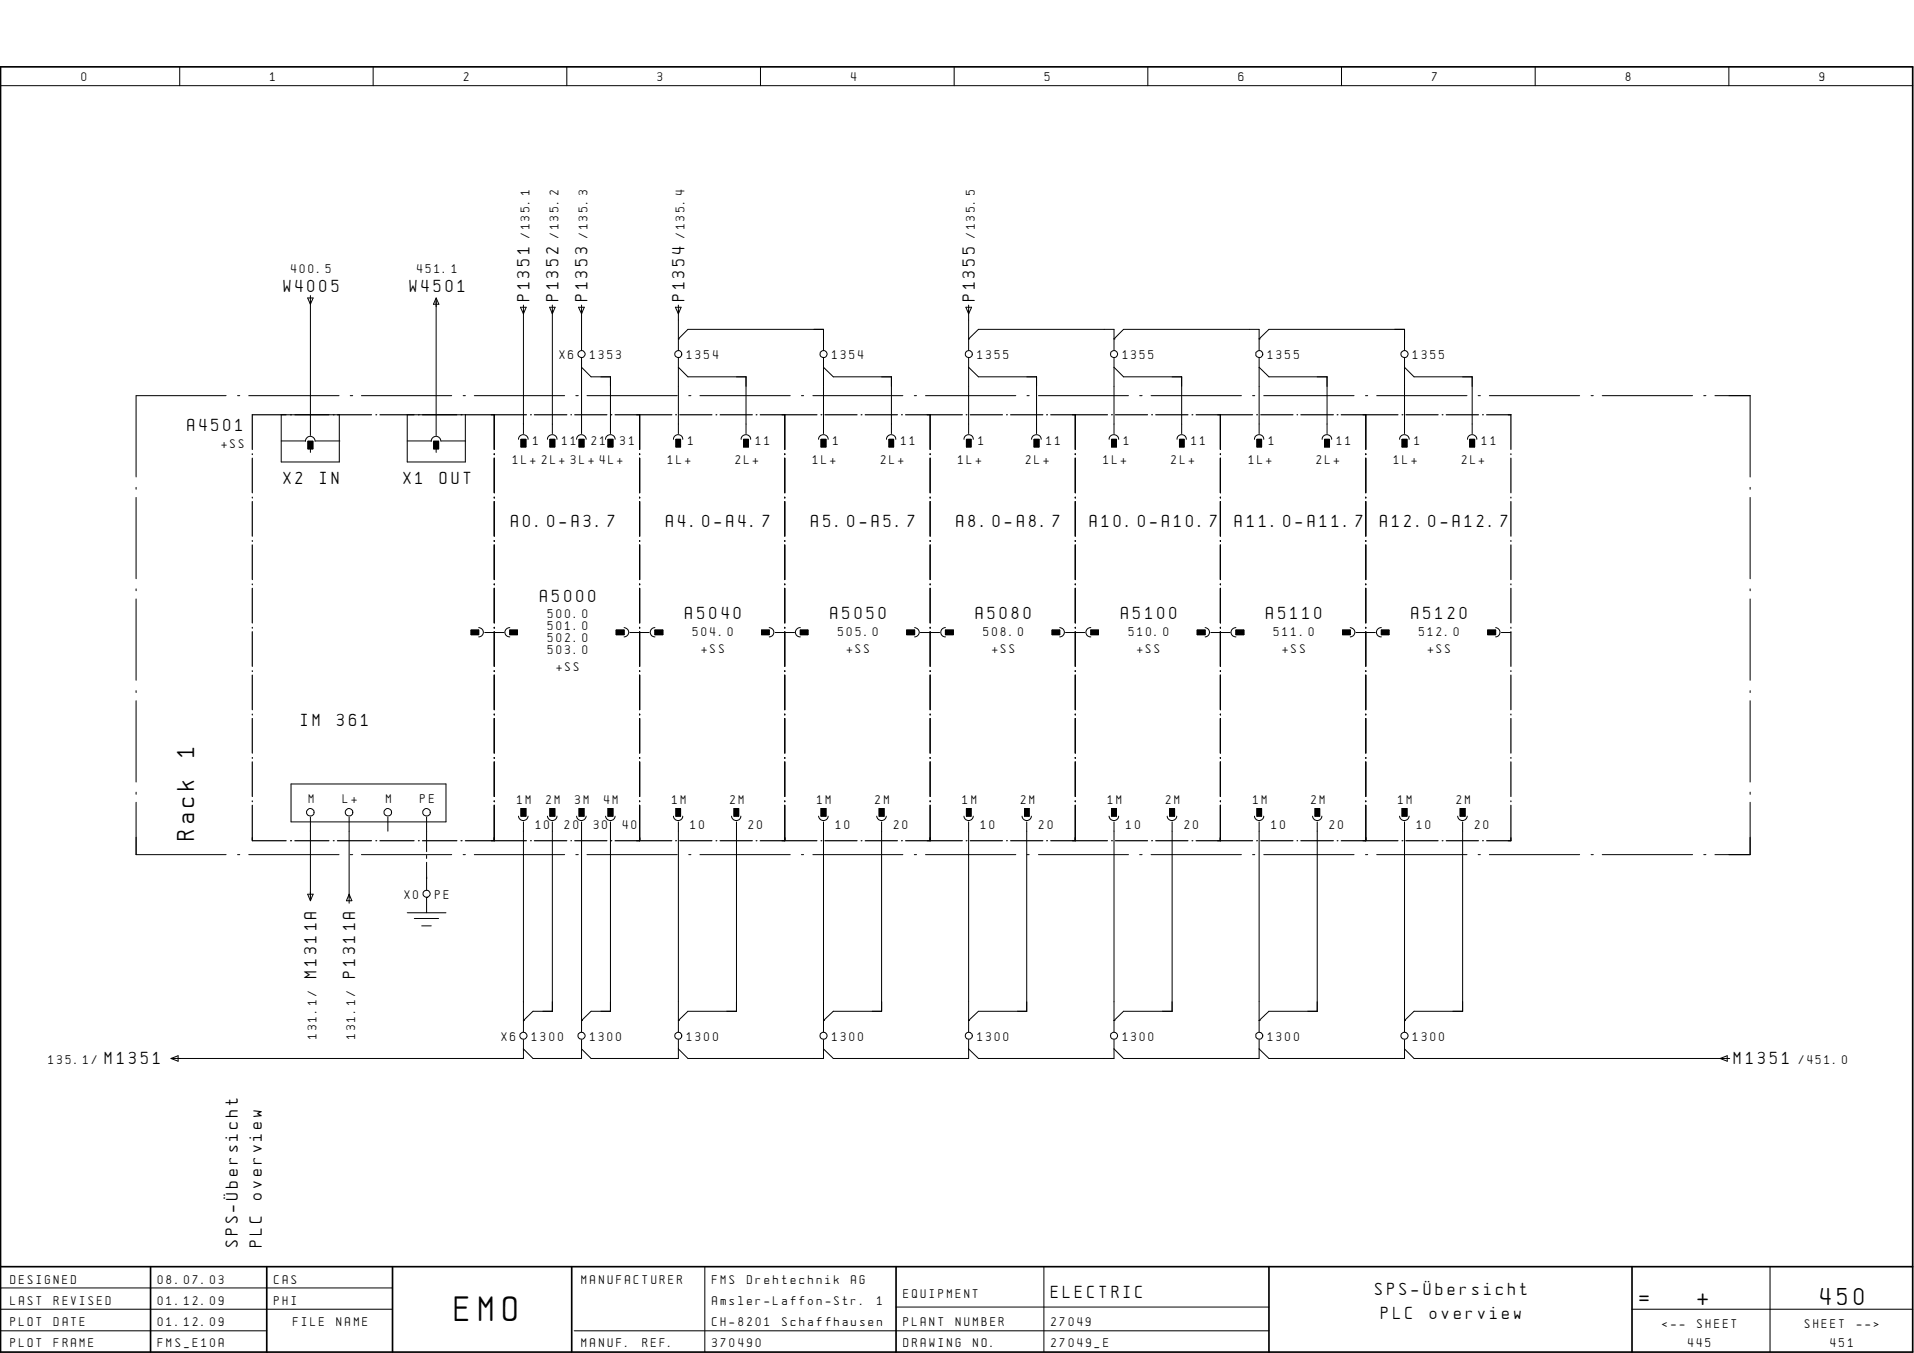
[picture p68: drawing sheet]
<svg xmlns="http://www.w3.org/2000/svg" width="297mm" height="210mm" viewBox="0 0 297 210" stroke-linecap="round" stroke-linejoin="round" font-family="sans-serif">
<defs><g id="words">
<text font-size="4.4" x="70.6" y="205">EMO</text>
<g font-size="3">
<text x="30.1" y="117.5" transform="rotate(-90 30.1 117.5)">1</text>
<text x="30.1" y="130.3" transform="rotate(-90 30.1 130.3)">Rack</text>
<text x="254.4" y="202.4">=</text>
<text x="263.4" y="202.4">+</text>
<text x="282.5" y="202.4">450</text>
</g>
<g font-size="2.2">
<text x="44" y="45.3">W4005</text>
<text x="63.5" y="45.3">W4501</text>
<text x="82.2" y="46.7" transform="rotate(-90 82.2 46.7)">P1351</text>
<text x="86.7" y="46.7" transform="rotate(-90 86.7 46.7)">P1352</text>
<text x="91.2" y="46.7" transform="rotate(-90 91.2 46.7)">P1353</text>
<text x="106.2" y="46.7" transform="rotate(-90 106.2 46.7)">P1354</text>
<text x="151.3" y="46.7" transform="rotate(-90 151.3 46.7)">P1355</text>
<text x="29.1" y="66.9">A4501</text>
<text x="44" y="75">X2</text>
<text x="49.6" y="75">IN</text>
<text x="62.6" y="75">X1</text>
<text x="68.2" y="75">OUT</text>
<text x="79.3" y="81.8">A0.0-A3.7</text>
<text x="103.4" y="81.8">A4.0-A4.7</text>
<text x="125.9" y="81.8">A5.0-A5.7</text>
<text x="148.5" y="81.8">A8.0-A8.7</text>
<text x="169.1" y="81.8">A10.0-A10.7</text>
<text x="191.6" y="81.8">A11.0-A11.7</text>
<text x="214.2" y="81.8">A12.0-A12.7</text>
<text x="83.8" y="93.3">A5000</text>
<text x="106.3" y="96.1">A5040</text>
<text x="128.9" y="96.1">A5050</text>
<text x="151.4" y="96.1">A5080</text>
<text x="174" y="96.1">A5100</text>
<text x="196.5" y="96.1">A5110</text>
<text x="219.1" y="96.1">A5120</text>
<text x="46.7" y="112.7">IM</text>
<text x="52.3" y="112.7">361</text>
<text x="49.1" y="151.7" transform="rotate(-90 49.1 151.7)">M1311A</text>
<text x="55.1" y="151.7" transform="rotate(-90 55.1 151.7)">P1311A</text>
<text x="16.3" y="165.1">M1351</text>
<text x="269.1" y="165.1">M1351</text>
<text x="40.6" y="186.1" transform="rotate(-90 40.6 186.1)">overview</text>
<text x="36.9" y="193.5" transform="rotate(-90 36.9 193.5)">SPS-šbersicht</text>
<text x="40.6" y="193.5" transform="rotate(-90 40.6 193.5)">PLC</text>
<text x="163.1" y="201.3">ELECTRIC</text>
<text x="213.4" y="201">SPS-šbersicht</text>
<text x="214.4" y="204.6">PLC</text>
<text x="221.9" y="204.6">overview</text>
</g>
<g font-size="1.6">
<text x="12.7" y="12.6">0</text>
<text x="41.9" y="12.6">1</text>
<text x="72" y="12.6">2</text>
<text x="102.1" y="12.6">3</text>
<text x="132.1" y="12.6">4</text>
<text x="162.1" y="12.6">5</text>
<text x="192.2" y="12.6">6</text>
<text x="222.2" y="12.6">7</text>
<text x="252.3" y="12.6">8</text>
<text x="282.4" y="12.6">9</text>
<text x="82.2" y="36.9" transform="rotate(-90 82.2 36.9)">/135.1</text>
<text x="86.7" y="36.9" transform="rotate(-90 86.7 36.9)">/135.2</text>
<text x="91.2" y="36.9" transform="rotate(-90 91.2 36.9)">/135.3</text>
<text x="106.2" y="36.9" transform="rotate(-90 106.2 36.9)">/135.4</text>
<text x="151.3" y="36.9" transform="rotate(-90 151.3 36.9)">/135.5</text>
<text x="45.2" y="42.3">400.5</text>
<text x="64.7" y="42.3">451.1</text>
<text x="86.8" y="55.8">X6</text>
<text x="91.6" y="55.8">1353</text>
<text x="106.6" y="55.8">1354</text>
<text x="129.2" y="55.8">1354</text>
<text x="151.7" y="55.8">1355</text>
<text x="174.2" y="55.8">1355</text>
<text x="196.8" y="55.8">1355</text>
<text x="219.3" y="55.8">1355</text>
<text x="34.4" y="69.5">+SS</text>
<text x="79.6" y="71.9">1L+ 2L+ 3L+ 4L+</text>
<text x="82.8" y="69">1</text>
<text x="87.2" y="69">11</text>
<text x="91.8" y="69">21</text>
<text x="96.3" y="69">31</text>
<text x="103.6" y="71.9">1L+</text>
<text x="106.8" y="69">1</text>
<text x="114.1" y="71.9">2L+</text>
<text x="117.3" y="69">11</text>
<text x="126.2" y="71.9">1L+</text>
<text x="129.3" y="69">1</text>
<text x="136.7" y="71.9">2L+</text>
<text x="139.9" y="69">11</text>
<text x="148.7" y="71.9">1L+</text>
<text x="151.8" y="69">1</text>
<text x="159.2" y="71.9">2L+</text>
<text x="162.4" y="69">11</text>
<text x="171.2" y="71.9">1L+</text>
<text x="174.4" y="69">1</text>
<text x="181.8" y="71.9">2L+</text>
<text x="184.9" y="69">11</text>
<text x="193.8" y="71.9">1L+</text>
<text x="196.9" y="69">1</text>
<text x="204.3" y="71.9">2L+</text>
<text x="207.5" y="69">11</text>
<text x="216.3" y="71.9">1L+</text>
<text x="219.5" y="69">1</text>
<text x="226.9" y="71.9">2L+</text>
<text x="230" y="69">11</text>
<text x="85" y="95.9">500.0</text>
<text x="85" y="97.7">501.0</text>
<text x="85" y="99.6">502.0</text>
<text x="85" y="101.4">503.0</text>
<text x="107.5" y="98.7">504.0</text>
<text x="108.9" y="101.3">+SS</text>
<text x="130.1" y="98.7">505.0</text>
<text x="131.4" y="101.3">+SS</text>
<text x="152.6" y="98.7">508.0</text>
<text x="154" y="101.3">+SS</text>
<text x="175.2" y="98.7">510.0</text>
<text x="176.5" y="101.3">+SS</text>
<text x="197.7" y="98.7">511.0</text>
<text x="199" y="101.3">+SS</text>
<text x="220.3" y="98.7">512.0</text>
<text x="221.6" y="101.3">+SS</text>
<text x="86.4" y="104.1">+SS</text>
<text x="47.9" y="124.6">M</text>
<text x="53.2" y="124.6">L+</text>
<text x="59.9" y="124.6">M</text>
<text x="65.2" y="124.6">PE</text>
<text x="80.3" y="124.7">1M</text>
<text x="84.7" y="124.7">2M</text>
<text x="89.3" y="124.7">3M</text>
<text x="93.8" y="124.7">4M</text>
<text x="104.3" y="124.7">1M</text>
<text x="113.3" y="124.7">2M</text>
<text x="126.8" y="124.7">1M</text>
<text x="135.8" y="124.7">2M</text>
<text x="149.4" y="124.7">1M</text>
<text x="158.4" y="124.7">2M</text>
<text x="171.9" y="124.7">1M</text>
<text x="180.9" y="124.7">2M</text>
<text x="194.5" y="124.7">1M</text>
<text x="203.5" y="124.7">2M</text>
<text x="217" y="124.7">1M</text>
<text x="226" y="124.7">2M</text>
<text x="83.1" y="128.6">10</text>
<text x="87.6" y="128.6">20</text>
<text x="92.2" y="128.6">30</text>
<text x="96.6" y="128.6">40</text>
<text x="107.1" y="128.6">10</text>
<text x="116.2" y="128.6">20</text>
<text x="129.7" y="128.6">10</text>
<text x="138.7" y="128.6">20</text>
<text x="152.2" y="128.6">10</text>
<text x="161.2" y="128.6">20</text>
<text x="174.8" y="128.6">10</text>
<text x="183.8" y="128.6">20</text>
<text x="197.3" y="128.6">10</text>
<text x="206.3" y="128.6">20</text>
<text x="219.9" y="128.6">10</text>
<text x="228.9" y="128.6">20</text>
<text x="62.8" y="139.5">X0</text>
<text x="67.5" y="139.5">PE</text>
<text x="49.1" y="161.2" transform="rotate(-90 49.1 161.2)">131.1/</text>
<text x="55.1" y="161.2" transform="rotate(-90 55.1 161.2)">131.1/</text>
<text x="77.8" y="161.5">X6</text>
<text x="82.5" y="161.5">1300</text>
<text x="91.6" y="161.5">1300</text>
<text x="106.6" y="161.5">1300</text>
<text x="129.2" y="161.5">1300</text>
<text x="151.7" y="161.5">1300</text>
<text x="174.2" y="161.5">1300</text>
<text x="196.8" y="161.5">1300</text>
<text x="219.3" y="161.5">1300</text>
<text x="7.5" y="165.1">135.1/</text>
<text x="279.1" y="165.1">/451.0</text>
<text x="1.6" y="199.1">DESIGNED</text>
<text x="1.6" y="202.4">LAST</text>
<text x="8.4" y="202.4">REVISED</text>
<text x="24.5" y="199.1">08.07.03</text>
<text x="24.5" y="202.4">01.12.09</text>
<text x="42.5" y="199.1">CAS</text>
<text x="42.5" y="202.4">PHI</text>
<text x="90.3" y="199.1">MANUFACTURER</text>
<text x="110.5" y="202.4">Amsler-Laffon-Str.</text>
<text x="110.5" y="199.1">FMS</text>
<text x="115.9" y="199.1">Drehtechnik</text>
<text x="132.1" y="199.1">AG</text>
<text x="136.1" y="202.4">1</text>
<text x="140.2" y="201.3">EQUIPMENT</text>
<text x="1.6" y="205.7">PLOT</text>
<text x="1.6" y="209">PLOT</text>
<text x="8.4" y="205.7">DATE</text>
<text x="8.4" y="209">FRAME</text>
<text x="24.5" y="205.7">01.12.09</text>
<text x="24.5" y="209">FMS_E10A</text>
<text x="45.5" y="205.7">FILE</text>
<text x="52.2" y="205.7">NAME</text>
<text x="90.3" y="209">MANUF.</text>
<text x="99.7" y="209">REF.</text>
<text x="110.5" y="209">370490</text>
<text x="110.5" y="205.7">CH-8201</text>
<text x="121.4" y="205.7">Schaffhausen</text>
<text x="140.2" y="205.7">PLANT</text>
<text x="140.2" y="209">DRAWING</text>
<text x="148.3" y="205.7">NUMBER</text>
<text x="151" y="209">NO.</text>
<text x="163.1" y="205.7">27049</text>
<text x="163.1" y="209">27049_E</text>
<text x="258" y="206.1">&lt;--</text>
<text x="262" y="209">445</text>
<text x="263.4" y="206.1">SHEET</text>
<text x="280.1" y="206.1">SHEET</text>
<text x="284.1" y="209">451</text>
<text x="288.2" y="206.1">--&gt;</text>
</g>
</g></defs>
<g fill="none" stroke="#000" stroke-width=".16">
<path d="M.1 13.3h296.7M27.9 10.4v2.9M57.9 10.4v2.9M88 10.4v2.9M118 10.4v2.9M148.1 10.4v2.9M178.1 10.4v2.9M208.2 10.4v2.9M238.2 10.4v2.9M268.3 10.4v2.9M47.7 46.2h.9l-.4 1zM48.2 45.8v21.8"/>
<path d="M67.7 46.3v21.3M67.7 46.2l.4 1h-.8zM80.8 47.7h.9l-.5 1zM81.2 47.3v20M85.3 47.7h.8l-.4 1zM85.7 47.3v20M89.8 47.7h.9l-.4 1zM90.3 47.3v7.1M90.3 55.5v11.8M90.3 57l1.4 1.5h3v8.8M104.8 47.7h.9l-.4 1zM105.3 52.6h.1"/>
<path d="M105.3 57l1.5 1.5h9v8.8M105.3 47.3v7.1M105.3 55.5v11.8M105.3 52.6l1.5-1.5h21v3.3M127.8 57l1.5 1.5h9v8.8M127.8 55.5v11.8M149.9 47.7h.9l-.5 1zM150.3 52.6h.1M150.3 57l1.5 1.5h9.1v8.8M150.3 52.6l1.5-1.5h21.1v3.3M150.3 47.3v7.1M150.3 55.5v11.8"/>
<path d="M172.9 52.6h.1M172.9 57l1.5 1.5h9v8.8M172.9 52.6l1.5-1.5h21v3.3M172.9 55.5v11.8M195.1 54.5a.56 .56 0 0 1 .7 0 .56 .56 0 0 1 .2 .6 .58 .58 0 0 1-.6 .4 .58 .58 0 0 1-.5-.3v-.5zM195.4 52.6h.1M195.4 57l1.5 1.5h9v8.8M195.4 52.6l1.5-1.5h21.1v3.3M195.4 55.5v11.8M218 57l1.5 1.5h9v8.8M218 55.5v11.8M21.1 75.6v.3"/>
<path d="M21.1 77.2v12.6M35.1 61.4h-14v12.6M36.9 61.4h.3M38.6 61.4h14M43.6 68.4h3.8M43.6 64.3h9.1v7.4h-9.1zM47.4 68.5a.74 .74 0 0 1 .8-.8 .74 .74 0 0 1 .7 .8M47.8 68.5h.8v1.1h-.8zM48.2 69.6v.6M48.9 68.4h3.8M54.4 61.4h.3M56.1 61.4h14"/>
<path d="M63.2 68.4h3.8M63.2 64.3h9v7.4h-9zM66.9 68.5a.74 .74 0 0 1 .8-.8 .74 .74 0 0 1 .7 .8M67.3 68.5h.8v1.1h-.8zM67.7 69.6v.6M68.5 68.4h3.8M71.9 61.4h.3M73.6 61.4h14M80.5 68.2a.74 .74 0 0 1 .7-.8 .74 .74 0 0 1 .8 .8M80.9 68.2h.7v1.1h-.7zM81.2 68.7h.1M85 68.2a.74 .74 0 0 1 .7-.8 .74 .74 0 0 1 .7 .8"/>
<path d="M85.3 68.2h.8v1.1h-.8zM85.7 68.7h.1M89.4 61.4h.3M89.5 68.2a.74 .74 0 0 1 .7-.8 .74 .74 0 0 1 .8 .8M89.9 68.2h.7v1.1h-.7zM90.3 68.7h.1M91.1 61.4h14M94 68.2a.74 .74 0 0 1 .7-.8 .74 .74 0 0 1 .8 .8M94.4 68.2h.7v1.1h-.7zM94.7 68.7h.1M104.5 68.2a.72 .72 0 0 1 .7-.8 .72 .72 0 0 1 .8 .8M104.9 68.2h.7v1.1h-.7z"/>
<path d="M105.3 68.7h.1M106.9 61.4h.3M108.6 61.4h14M115 68.2a.74 .74 0 0 1 .8-.8 .74 .74 0 0 1 .7 .8M115.4 68.2h.8v1.1h-.8zM115.8 68.7h.1M124.4 61.4h.3M126.1 61.4h14M127 68.2a.74 .74 0 0 1 .8-.8 .74 .74 0 0 1 .7 .8M127.4 68.2h.8v1.1h-.8zM127.8 68.7h.1M137.6 68.2a.72 .72 0 0 1 .7-.8 .72 .72 0 0 1 .7 .8"/>
<path d="M138 68.2h.7v1.1h-.7zM138.3 68.7h.1M141.9 61.4h.3M143.6 61.4h14M149.6 68.2a.72 .72 0 0 1 .7-.8 .72 .72 0 0 1 .7 .8M150 68.2h.7v1.1h-.7zM150.3 68.7h.1M159.4 61.4h.3M160.1 68.2a.74 .74 0 0 1 .7-.8 .74 .74 0 0 1 .8 .8M160.5 68.2h.7v1.1h-.7zM160.9 68.7h.1M161.2 61.4h13.9"/>
<path d="M172.1 68.2a.74 .74 0 0 1 .8-.8 .74 .74 0 0 1 .7 .8M172.5 68.2h.8v1.1h-.8zM172.9 68.7h.1M176.9 61.4h.3M178.6 61.4h14.1M182.7 68.2a.72 .72 0 0 1 .7-.8 .72 .72 0 0 1 .7 .8M183 68.2h.8v1.1h-.8zM183.4 68.7h.1M194.4 61.4h.3M194.7 68.2a.72 .72 0 0 1 .7-.8 .72 .72 0 0 1 .7 .8M195.1 68.2h.7v1.1h-.7zM195.4 68.7h.1"/>
<path d="M196.1 61.4h14M205.2 68.2a.74 .74 0 0 1 .7-.8 .74 .74 0 0 1 .8 .8M205.6 68.2h.7v1.1h-.7zM205.9 68.7h.1M211.9 61.4h.4M213.7 61.4h14M217.2 68.2a.74 .74 0 0 1 .7-.8 .74 .74 0 0 1 .8 .8M217.6 68.2h.8v1.1h-.8zM218 68.7h.1M227.7 68.2a.72 .72 0 0 1 .8-.8 .72 .72 0 0 1 .7 .8M228.1 68.2h.8v1.1h-.8zM228.5 68.7h.1"/>
<path d="M229.4 61.4h.3M231.1 61.4h14M246.9 61.4h.4M248.7 61.4h14M264.4 61.4h.3M266.1 61.4h5.5v12.6M271.6 75.6v.3M271.6 77.2v12.6M21.1 91.4v.3M21.1 92.9v12.6M73.1 97.7h1.2v.8h-1.2zM74.3 97.4a.72 .72 0 0 1 .7 .7 .72 .72 0 0 1-.7 .7"/>
<path d="M75.2 98.1h3M76.7 98.1h.1M79.1 97.7h1.2v.8h-1.2zM79.1 97.4a.72 .72 0 0 0-.7 .7 .72 .72 0 0 0 .7 .7M95.6 97.7h1.3v.8h-1.3zM96.9 97.4a.72 .72 0 0 1 .7 .7 .72 .72 0 0 1-.7 .7M97.7 98.1h3M99.3 98.1h.1M101.6 97.7h1.3v.8h-1.3zM101.6 97.4a.72 .72 0 0 0-.7 .7 .72 .72 0 0 0 .7 .7M118.2 97.7h1.2v.8h-1.2zM119.4 97.4a.72 .72 0 0 1 .7 .7 .72 .72 0 0 1-.7 .7"/>
<path d="M120.3 98.1h3M121.8 98.1h.1M124.2 97.7h1.2v.8h-1.2zM124.2 97.4a.72 .72 0 0 0-.8 .7 .72 .72 0 0 0 .8 .7M140.7 97.7h1.2v.8h-1.2zM141.9 97.4a.72 .72 0 0 1 .8 .7 .72 .72 0 0 1-.8 .7M142.8 98.1h3M144.4 98.1h.1M146.7 97.7h1.3v.8h-1.3zM146.7 97.4a.72 .72 0 0 0-.7 .7 .72 .72 0 0 0 .7 .7M163.3 97.7h1.2v.8h-1.2zM164.5 97.4a.72 .72 0 0 1 .7 .7 .72 .72 0 0 1-.7 .7"/>
<path d="M165.4 98.1h3M166.9 98.1h.1M169.3 97.7h1.2v.8h-1.2zM169.3 97.4a.72 .72 0 0 0-.8 .7 .72 .72 0 0 0 .8 .7M185.8 97.7h1.2v.8h-1.2zM187 97.4a.72 .72 0 0 1 .7 .7 .72 .72 0 0 1-.7 .7M187.9 98.1h3M189.4 98.1h.1M191.8 97.7h1.2v.8h-1.2zM191.8 97.4a.72 .72 0 0 0-.8 .7 .72 .72 0 0 0 .8 .7M208.4 97.7h1.1v.8h-1.1zM209.5 97.4a.72 .72 0 0 1 .8 .7 .72 .72 0 0 1-.8 .7"/>
<path d="M210.4 98.1h3M212 98.1h.1M214.4 97.7h1.2v.8h-1.2zM214.4 97.4a.72 .72 0 0 0-.8 .7 .72 .72 0 0 0 .8 .7M230.9 97.7h1.2v.8h-1.2zM232.1 97.4a.72 .72 0 0 1 .7 .7 .72 .72 0 0 1-.7 .7M233 98.1h1.5M271.6 91.4v.3M271.6 92.9v12.6M21.1 107.1v.3M21.1 108.7v12.6M271.6 107.1v.3"/>
<path d="M271.6 108.7v12.6M21.1 122.9v.3M21.1 124.5v8.1h14M36.9 132.6h.3M38.6 132.6h14M45.2 121.6h24v5.9h-24zM47.7 138.7h.9l-.4 1zM48.2 126.7v13M54.2 126.7v13.4M54.2 138.7l.4 1h-.8zM54.4 132.6h.3M56.1 132.6h14"/>
<path d="M60.2 126.7v2.2M66.2 139.2h.1M66.2 126.7v5.4M66.2 132.7v.5M66.2 133.8v4.2M66.2 139.2v2.4M71.9 132.6h.3M73.6 132.6h14M80.5 126.6a.74 .74 0 0 0 .7 .7 .74 .74 0 0 0 .8-.7M80.9 125.4h.7v1.2h-.7zM81.2 126h.1M81.2 127.5v32.6"/>
<path d="M85 126.6a.74 .74 0 0 0 .7 .7 .74 .74 0 0 0 .7-.7M85.3 125.4h.8v1.2h-.8zM85.7 126h.1M85.7 127.5v29.4h-3l-1.5 1.4M89.4 132.6h.3M89.5 126.6a.74 .74 0 0 0 .7 .7 .74 .74 0 0 0 .8-.7M89.9 125.4h.7v1.2h-.7zM90.3 126h.1M90.3 127.5v32.6M91.1 132.6h14M94 126.6a.74 .74 0 0 0 .7 .7 .74 .74 0 0 0 .8-.7M94.4 125.4h.7v1.2h-.7z"/>
<path d="M94.7 126h.1M94.7 127.5v29.4h-3l-1.4 1.4M104.5 126.6a.72 .72 0 0 0 .7 .7 .72 .72 0 0 0 .8-.7M104.9 125.4h.7v1.2h-.7zM105.3 126h.1M105.3 127.5v32.6M106.9 132.6h.3M108.6 132.6h14M113.5 126.6a.72 .72 0 0 0 .8 .7 .72 .72 0 0 0 .7-.7M113.9 125.4h.7v1.2h-.7zM114.3 126h.1M114.3 127.5v29.4h-7.5l-1.5 1.4"/>
<path d="M124.4 132.6h.3M126.1 132.6h14M127 126.6a.74 .74 0 0 0 .8 .7 .74 .74 0 0 0 .7-.7M127.4 125.4h.8v1.2h-.8zM127.8 126h.1M127.8 127.5v32.6M136.1 126.6a.74 .74 0 0 0 .7 .7 .74 .74 0 0 0 .7-.7M136.4 125.4h.8v1.2h-.8zM136.8 126h.1M136.8 127.5v29.4h-7.5l-1.5 1.4M141.9 132.6h.3M143.6 132.6h14"/>
<path d="M149.6 126.6a.72 .72 0 0 0 .7 .7 .72 .72 0 0 0 .7-.7M150 125.4h.7v1.2h-.7zM150.3 126h.1M150.3 127.5v32.6M158.6 126.6a.72 .72 0 0 0 .7 .7 .72 .72 0 0 0 .8-.7M159 125.4h.7v1.2h-.7zM159.3 126h.1M159.3 127.5v29.4h-7.5l-1.5 1.4M159.4 132.6h.3M161.2 132.6h13.9M172.1 126.6a.74 .74 0 0 0 .8 .7 .74 .74 0 0 0 .7-.7M172.5 125.4h.8v1.2h-.8z"/>
<path d="M172.9 126h.1M172.9 127.5v32.6M176.9 132.6h.3M178.6 132.6h14.1M181.1 126.6a.74 .74 0 0 0 .8 .7 .74 .74 0 0 0 .7-.7M181.5 125.4h.8v1.2h-.8zM181.9 126h.1M181.9 127.5v29.4h-7.5l-1.5 1.4M194.4 132.6h.3M194.7 126.6a.72 .72 0 0 0 .7 .7 .72 .72 0 0 0 .7-.7M195.1 125.4h.7v1.2h-.7zM195.4 126h.1"/>
<path d="M195.4 127.5v32.6M196.1 132.6h14M203.7 126.6a.72 .72 0 0 0 .7 .7 .72 .72 0 0 0 .7-.7M204.1 125.4h.7v1.2h-.7zM204.4 126h.1M204.4 127.5v29.4h-7.5l-1.5 1.4M211.9 132.6h.4M213.7 132.6h14M217.2 126.6a.74 .74 0 0 0 .7 .7 .74 .74 0 0 0 .8-.7M217.6 125.4h.8v1.2h-.8zM218 126h.1M218 127.5v32.6"/>
<path d="M226.2 126.6a.74 .74 0 0 0 .8 .7 .74 .74 0 0 0 .7-.7M226.6 125.4h.8v1.2h-.8zM227 126h.1M227 127.5v29.4h-7.5l-1.5 1.4M229.4 132.6h.3M231.1 132.6h14M246.9 132.6h.4M248.7 132.6h14M264.4 132.6h.3M271.6 124.5v8.1h-5.5M271.6 122.9v.3M63.2 141.6h6"/>
<path d="M64.3 142.5h3.8M65.4 143.6h1.5M81.2 158.3h.1M90.3 158.3h.1M105.3 158.3h.1M127.8 158.3h.1M150.3 158.3h.1M172.9 158.3h.1M195.4 158.3h.1M218 158.3h.1M26.5 164.2l1.1-.4v.8zM81.2 161.3v2.9h-54.6"/>
<path d="M90.3 161.3v2.9h-7.6l-1.5-1.5M105.3 161.3v2.9h-13.6l-1.4-1.5M127.8 161.3v2.9h-21l-1.5-1.5M150.3 161.3v2.9h-21l-1.5-1.5M172.9 161.3v2.9h-21.1l-1.5-1.5M195.1 160.2a.55 .55 0 0 1 .8 .2 .55 .55 0 0 1-.2 .8h-.6l-.2-.3v-.5zM195.4 161.3v2.9h-21l-1.5-1.5M218 161.3v2.9h-21.1l-1.5-1.5M218 162.7l1.5 1.5h48.9M267 164.2l1.1-.4v.8zM.1 199.8h60.8M109.4 196.5v13.3"/>
<path d="M162 196.5v13.3M274.7 196.5v13.3M.1 203.1h60.8M.1 206.5h41.3M89.1 206.5h107.8M139.1 202.8h57.8M253.3 203.1h43.5"/>
<circle cx="90.3" cy="54.9" r=".54"/>
<circle cx="105.3" cy="54.9" r=".54"/>
<circle cx="127.8" cy="54.9" r=".54"/>
<circle cx="150.4" cy="54.9" r=".55"/>
<circle cx="172.9" cy="54.9" r=".54"/>
<circle cx="218" cy="54.9" r=".54"/>
<circle cx="48.2" cy="126" r=".59"/>
<circle cx="54.2" cy="126" r=".59"/>
<circle cx="60.2" cy="126" r=".59"/>
<circle cx="66.2" cy="138.6" r=".55"/>
<circle cx="66.2" cy="126" r=".59"/>
<circle cx="81.2" cy="160.7" r=".55"/>
<circle cx="90.3" cy="160.7" r=".55"/>
<circle cx="105.3" cy="160.7" r=".55"/>
<circle cx="127.8" cy="160.7" r=".55"/>
<circle cx="150.4" cy="160.7" r=".56"/>
<circle cx="172.9" cy="160.7" r=".55"/>
<circle cx="218" cy="160.7" r=".55"/>
</g>
<path d="M.1 10.4h296.7v199.4h-296.7zM.1 196.5h296.7M23.4 196.5v13.3M41.4 196.5v13.3M60.9 196.5v13.3M88.7 196.5v13.3M139.1 196.5v13.3M196.9 196.5v13.3M253.3 196.5v13.3" fill="none" stroke="#000" stroke-width=".26"/>
<g fill="none" stroke="#000" stroke-width=".19">
<path d="M39.2 70.4v.1M39.2 71.1v5.4M39.2 77.1v.2M39.2 77.8v5.4M44.4 64.3h-5.2v5.4M45.1 64.3h.2M45.8 64.3h5.3M51.7 64.3h.2M52.4 64.3h5.3M58.3 64.3h.2M59 64.3h5.3M64.9 64.3h.2"/>
<path d="M65.6 64.3h5.3M71.5 64.3h.2M72.2 64.3h9.5M76.7 64.3v5.4M76.7 70.4v.1M76.7 71.1v5.4M76.7 77.1v.2M76.7 77.8v5.4M82.3 64.3h.2M82.9 64.3h5.1M88.6 64.3h.1M89.2 64.3h5"/>
<path d="M94.8 64.3h.2M95.5 64.3h8.8M99.3 64.3v5.4M99.3 70.4v.1M99.3 71.1v5.4M99.3 77.1v.2M99.3 77.8v5.4M104.9 64.3h.1M105.5 64.3h5M111.1 64.3h.1M111.8 64.3h5M117.3 64.3h.2"/>
<path d="M118 64.3h8.8M121.8 64.3v5.4M121.8 70.4v.1M121.8 71.1v5.4M121.8 77.1v.2M121.8 77.8v5.4M127.4 64.3h.1M128 64.3h5M133.6 64.3h.2M134.3 64.3h5M139.9 64.3h.1M140.5 64.3h8.8"/>
<path d="M144.4 64.3v5.4M144.4 70.4v.1M144.4 71.1v5.4M144.4 77.1v.2M144.4 77.8v5.4M149.9 64.3h.2M150.6 64.3h5M156.2 64.3h.1M156.8 64.3h5M162.4 64.3h.2M163.1 64.3h8.8M166.9 64.3v5.4"/>
<path d="M166.9 70.4v.1M166.9 71.1v5.4M166.9 77.1v.2M166.9 77.8v5.4M172.5 64.3h.1M173.1 64.3h5M178.7 64.3h.2M179.4 64.3h5M185 64.3h.1M185.6 64.3h8.8M189.4 64.3v5.4M189.4 70.4v.1"/>
<path d="M189.4 71.1v5.4M189.4 77.1v.2M189.4 77.8v5.4M195 64.3h.2M195.7 64.3h5M201.3 64.3h.1M201.9 64.3h5M207.5 64.3h.1M208.1 64.3h8.9M212 64.3v5.4M212 70.4v.1M212 71.1v5.4"/>
<path d="M212 77.1v.2M212 77.8v5.4M217.6 64.3h.1M218.2 64.3h5M223.8 64.3h.1M224.4 64.3h5M230.1 64.3h.1M230.7 64.3h3.8v5.4M234.5 70.4v.1M234.5 71.1v5.4M234.5 77.1v.2M234.5 77.8v5.4"/>
<path d="M39.2 83.9v.1M39.2 84.5v5.4M39.2 90.6v.1M39.2 91.3v5.3M39.2 97.3v.2M39.2 98v5.4M76.7 83.9v.1M76.7 84.5v5.4M76.7 90.6v.1M76.7 91.3v5.3M76.7 97.3v.2M76.7 98v5.4"/>
<path d="M99.3 83.9v.1M99.3 84.5v5.4M99.3 90.6v.1M99.3 91.3v5.3M99.3 97.3v.2M99.3 98v5.4M121.8 83.9v.1M121.8 84.5v5.4M121.8 90.6v.1M121.8 91.3v5.3M121.8 97.3v.2M121.8 98v5.4"/>
<path d="M144.4 83.9v.1M144.4 84.5v5.4M144.4 90.6v.1M144.4 91.3v5.3M144.4 97.3v.2M144.4 98v5.4M166.9 83.9v.1M166.9 84.5v5.4M166.9 90.6v.1M166.9 91.3v5.3M166.9 97.3v.2M166.9 98v5.4"/>
<path d="M189.4 83.9v.1M189.4 84.5v5.4M189.4 90.6v.1M189.4 91.3v5.3M189.4 97.3v.2M189.4 98v5.4M212 83.9v.1M212 84.5v5.4M212 90.6v.1M212 91.3v5.3M212 97.3v.2M212 98v5.4"/>
<path d="M234.5 83.9v.1M234.5 84.5v5.4M234.5 90.6v.1M234.5 91.3v5.3M234.5 97.3v.2M234.5 98v5.4M39.2 104.1v.1M39.2 104.7v5.4M39.2 110.8v.1M39.2 111.5v5.3M39.2 117.5v.1M39.2 118.2v5.4"/>
<path d="M76.7 104.1v.1M76.7 104.7v5.4M76.7 110.8v.1M76.7 111.5v5.3M76.7 117.5v.1M76.7 118.2v5.4M99.3 104.1v.1M99.3 104.7v5.4M99.3 110.8v.1M99.3 111.5v5.3M99.3 117.5v.1M99.3 118.2v5.4"/>
<path d="M121.8 104.1v.1M121.8 104.7v5.4M121.8 110.8v.1M121.8 111.5v5.3M121.8 117.5v.1M121.8 118.2v5.4M144.4 104.1v.1M144.4 104.7v5.4M144.4 110.8v.1M144.4 111.5v5.3M144.4 117.5v.1M144.4 118.2v5.4"/>
<path d="M166.9 104.1v.1M166.9 104.7v5.4M166.9 110.8v.1M166.9 111.5v5.3M166.9 117.5v.1M166.9 118.2v5.4M189.4 104.1v.1M189.4 104.7v5.4M189.4 110.8v.1M189.4 111.5v5.3M189.4 117.5v.1M189.4 118.2v5.4"/>
<path d="M212 104.1v.1M212 104.7v5.4M212 110.8v.1M212 111.5v5.3M212 117.5v.1M212 118.2v5.4M234.5 104.1v.1M234.5 104.7v5.4M234.5 110.8v.1M234.5 111.5v5.3M234.5 117.5v.1M234.5 118.2v5.4"/>
<path d="M39.2 124.2v.2M39.2 124.9v5.5h5.2M45.1 130.4h.2M45.8 130.4h5.3M51.7 130.4h.2M52.4 130.4h5.3M58.3 130.4h.2M59 130.4h5.3M64.9 130.4h.2M65.6 130.4h5.3M71.5 130.4h.2M72.2 130.4h9.5"/>
<path d="M76.7 124.2v.2M76.7 124.9v5.5M82.3 130.4h.2M82.9 130.4h5.1M88.6 130.4h.1M89.2 130.4h5M94.8 130.4h.2M95.5 130.4h8.8M99.3 124.2v.2M99.3 124.9v5.5M104.9 130.4h.1M105.5 130.4h5"/>
<path d="M111.1 130.4h.1M111.8 130.4h5M117.3 130.4h.2M118 130.4h8.8M121.8 124.2v.2M121.8 124.9v5.5M127.4 130.4h.1M128 130.4h5M133.6 130.4h.2M134.3 130.4h5M139.9 130.4h.1M140.5 130.4h8.8"/>
<path d="M144.4 124.2v.2M144.4 124.9v5.5M149.9 130.4h.2M150.6 130.4h5M156.2 130.4h.1M156.8 130.4h5M162.4 130.4h.2M163.1 130.4h8.8M166.9 124.2v.2M166.9 124.9v5.5M172.5 130.4h.1M173.1 130.4h5"/>
<path d="M178.7 130.4h.2M179.4 130.4h5M185 130.4h.1M185.6 130.4h8.8M189.4 124.2v.2M189.4 124.9v5.5M195 130.4h.2M195.7 130.4h5M201.3 130.4h.1M201.9 130.4h5M207.5 130.4h.1M208.1 130.4h8.9"/>
<path d="M212 124.2v.2M212 124.9v5.5M217.6 130.4h.1M218.2 130.4h5M223.8 130.4h.1M224.4 130.4h5M230.1 130.4h.1M234.5 124.9v5.5h-3.8M234.5 124.2v.2"/>
</g>
<g fill="#000">
<path d="M47.8 68.5h.8v1.1h-.8zM67.3 68.5h.8v1.1h-.8zM80.9 68.2h.7v1.1h-.7zM85.3 68.2h.8v1.1h-.8zM89.9 68.2h.7v1.1h-.7zM94.4 68.2h.7v1.1h-.7zM104.9 68.2h.7v1.1h-.7zM115.4 68.2h.8v1.1h-.8zM127.4 68.2h.8v1.1h-.8zM138 68.2h.7v1.1h-.7zM150 68.2h.7v1.1h-.7zM160.5 68.2h.7v1.1h-.7z"/>
<path d="M172.5 68.2h.8v1.1h-.8zM183 68.2h.8v1.1h-.8zM195.1 68.2h.7v1.1h-.7zM205.6 68.2h.7v1.1h-.7zM217.6 68.2h.8v1.1h-.8zM228.1 68.2h.8v1.1h-.8zM73.1 97.7h1.2v.8h-1.2zM79.1 97.7h1.2v.8h-1.2zM95.6 97.7h1.3v.8h-1.3zM101.6 97.7h1.3v.8h-1.3zM118.2 97.7h1.2v.8h-1.2zM124.2 97.7h1.2v.8h-1.2z"/>
<path d="M140.7 97.7h1.2v.8h-1.2zM146.7 97.7h1.3v.8h-1.3zM163.3 97.7h1.2v.8h-1.2zM169.3 97.7h1.2v.8h-1.2zM185.8 97.7h1.2v.8h-1.2zM191.8 97.7h1.2v.8h-1.2zM208.4 97.7h1.1v.8h-1.1zM214.4 97.7h1.2v.8h-1.2zM230.9 97.7h1.2v.8h-1.2zM80.9 125.4h.7v1.2h-.7zM85.3 125.4h.8v1.2h-.8zM89.9 125.4h.7v1.2h-.7z"/>
<path d="M94.4 125.4h.7v1.2h-.7zM104.9 125.4h.7v1.2h-.7zM113.9 125.4h.7v1.2h-.7zM127.4 125.4h.8v1.2h-.8zM136.4 125.4h.8v1.2h-.8zM150 125.4h.7v1.2h-.7zM159 125.4h.7v1.2h-.7zM172.5 125.4h.8v1.2h-.8zM181.5 125.4h.8v1.2h-.8zM195.1 125.4h.7v1.2h-.7zM204.1 125.4h.7v1.2h-.7zM217.6 125.4h.8v1.2h-.8z"/>
<path d="M226.6 125.4h.8v1.2h-.8z"/>
</g>
<use href="#words"/>
</svg>
